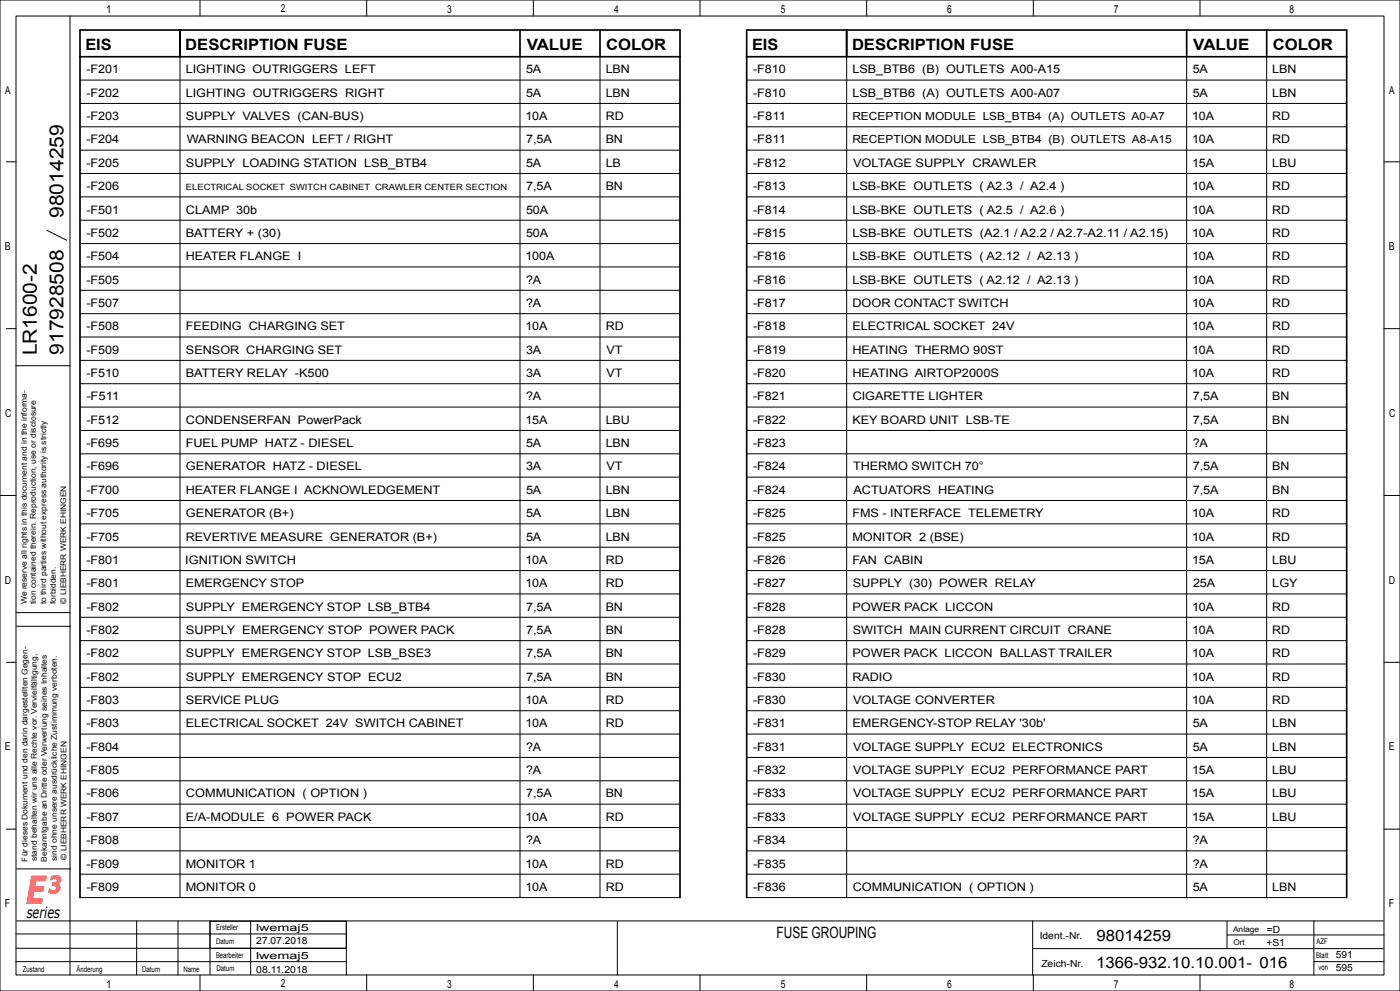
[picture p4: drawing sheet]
<svg xmlns="http://www.w3.org/2000/svg" width="420mm" height="297mm" viewBox="0 0 420 297" stroke-linecap="round" stroke-linejoin="round" font-family="sans-serif">
<defs><g id="words">
<text font-size="11.5" fill="#f00" x="7.7" y="271">E³</text>
<g font-size="5.9">
<text x="19" y="65.3" transform="rotate(-90 19 65.3)">98014259</text>
<text x="11" y="106.5" transform="rotate(-90 11 106.5)">LR1600-2</text>
<text x="19" y="106.3" transform="rotate(-90 19 106.3)">917928508</text>
</g>
<g font-size="4.7">
<text x="25.6" y="15">EIS</text>
<text x="55.6" y="15">DESCRIPTION FUSE</text>
<text x="158" y="15">VALUE</text>
<text x="181.8" y="15">COLOR</text>
<text x="225.6" y="15">EIS</text>
<text x="255.6" y="15">DESCRIPTION FUSE</text>
<text x="358" y="15">VALUE</text>
<text x="381.8" y="15">COLOR</text>
<text x="233" y="281">FUSE GROUPING</text>
<text x="328.9" y="281.9">98014259</text>
<text x="328.8" y="290">1366-932.10.10.001- 016</text>
</g>
<text font-size="4.6" x="8" y="275">series</text>
<g font-size="3.5">
<text x="25.9" y="22">-F201</text>
<text x="55.7" y="22">LIGHTING OUTRIGGERS LEFT</text>
<text x="157.8" y="22">5A</text>
<text x="181.7" y="22">LBN</text>
<text x="225.9" y="22">-F810</text>
<text x="255.7" y="22">LSB_BTB6 (B) OUTLETS A00-A15</text>
<text x="357.8" y="22">5A</text>
<text x="381.7" y="22">LBN</text>
<text x="25.9" y="29">-F202</text>
<text x="55.7" y="29">LIGHTING OUTRIGGERS RIGHT</text>
<text x="157.8" y="29">5A</text>
<text x="181.7" y="29">LBN</text>
<text x="225.9" y="29">-F810</text>
<text x="255.7" y="29">LSB_BTB6 (A) OUTLETS A00-A07</text>
<text x="357.8" y="29">5A</text>
<text x="381.7" y="29">LBN</text>
<text x="25.9" y="36">-F203</text>
<text x="55.8" y="36">SUPPLY VALVES (CAN-BUS)</text>
<text x="157.6" y="36">10A</text>
<text x="181.7" y="36">RD</text>
<text x="225.9" y="36">-F811</text>
<text x="357.6" y="36">10A</text>
<text x="381.7" y="36">RD</text>
<text x="25.9" y="43">-F204</text>
<text x="56" y="43">WARNING BEACON LEFT / RIGHT</text>
<text x="157.8" y="43">7,5A</text>
<text x="181.7" y="43">BN</text>
<text x="225.9" y="43">-F811</text>
<text x="357.6" y="43">10A</text>
<text x="381.7" y="43">RD</text>
<text x="25.9" y="50">-F205</text>
<text x="55.8" y="50">SUPPLY LOADING STATION LSB_BTB4</text>
<text x="157.8" y="50">5A</text>
<text x="181.7" y="50">LB</text>
<text x="225.9" y="50">-F812</text>
<text x="255.9" y="50">VOLTAGE SUPPLY CRAWLER</text>
<text x="357.6" y="50">15A</text>
<text x="381.7" y="50">LBU</text>
<text x="25.9" y="57">-F206</text>
<text x="157.8" y="57">7,5A</text>
<text x="181.7" y="57">BN</text>
<text x="225.9" y="57">-F813</text>
<text x="255.7" y="57">LSB-BKE OUTLETS ( A2.3 / A2.4 )</text>
<text x="357.6" y="57">10A</text>
<text x="381.7" y="57">RD</text>
<text x="25.9" y="64">-F501</text>
<text x="55.8" y="64">CLAMP 30b</text>
<text x="157.8" y="64">50A</text>
<text x="225.9" y="64">-F814</text>
<text x="255.7" y="64">LSB-BKE OUTLETS ( A2.5 / A2.6 )</text>
<text x="357.6" y="64">10A</text>
<text x="381.7" y="64">RD</text>
<text x="25.9" y="71">-F502</text>
<text x="55.7" y="71">BATTERY + (30)</text>
<text x="157.8" y="71">50A</text>
<text x="225.9" y="71">-F815</text>
<text x="255.7" y="71">LSB-BKE OUTLETS (A2.1 / A2.2 / A2.7-A2.11 / A2.15)</text>
<text x="357.6" y="71">10A</text>
<text x="381.7" y="71">RD</text>
<text x="25.9" y="78">-F504</text>
<text x="55.7" y="78">HEATER FLANGE I</text>
<text x="157.6" y="78">100A</text>
<text x="225.9" y="78">-F816</text>
<text x="255.7" y="78">LSB-BKE OUTLETS ( A2.12 / A2.13 )</text>
<text x="357.6" y="78">10A</text>
<text x="381.7" y="78">RD</text>
<text x="25.9" y="85">-F505</text>
<text x="157.8" y="85">?A</text>
<text x="225.9" y="85">-F816</text>
<text x="255.7" y="85">LSB-BKE OUTLETS ( A2.12 / A2.13 )</text>
<text x="357.6" y="85">10A</text>
<text x="381.7" y="85">RD</text>
<text x="25.9" y="92">-F507</text>
<text x="157.8" y="92">?A</text>
<text x="225.9" y="92">-F817</text>
<text x="255.7" y="92">DOOR CONTACT SWITCH</text>
<text x="357.6" y="92">10A</text>
<text x="381.7" y="92">RD</text>
<text x="25.9" y="99">-F508</text>
<text x="55.7" y="99">FEEDING CHARGING SET</text>
<text x="157.6" y="99">10A</text>
<text x="181.7" y="99">RD</text>
<text x="225.9" y="99">-F818</text>
<text x="255.7" y="99">ELECTRICAL SOCKET 24V</text>
<text x="357.6" y="99">10A</text>
<text x="381.7" y="99">RD</text>
<text x="25.9" y="106">-F509</text>
<text x="55.8" y="106">SENSOR CHARGING SET</text>
<text x="157.8" y="106">3A</text>
<text x="181.9" y="106">VT</text>
<text x="225.9" y="106">-F819</text>
<text x="255.7" y="106">HEATING THERMO 90ST</text>
<text x="357.6" y="106">10A</text>
<text x="381.7" y="106">RD</text>
<text x="25.9" y="113">-F510</text>
<text x="55.7" y="113">BATTERY RELAY -K500</text>
<text x="157.8" y="113">3A</text>
<text x="181.9" y="113">VT</text>
<text x="225.9" y="113">-F820</text>
<text x="255.7" y="113">HEATING AIRTOP2000S</text>
<text x="357.6" y="113">10A</text>
<text x="381.7" y="113">RD</text>
<text x="25.9" y="120">-F511</text>
<text x="157.8" y="120">?A</text>
<text x="225.9" y="120">-F821</text>
<text x="255.8" y="120">CIGARETTE LIGHTER</text>
<text x="357.8" y="120">7,5A</text>
<text x="381.7" y="120">BN</text>
<text x="25.9" y="127">-F512</text>
<text x="55.8" y="127">CONDENSERFAN PowerPack</text>
<text x="157.6" y="127">15A</text>
<text x="181.7" y="127">LBU</text>
<text x="225.9" y="127">-F822</text>
<text x="255.7" y="127">KEY BOARD UNIT LSB-TE</text>
<text x="357.8" y="127">7,5A</text>
<text x="381.7" y="127">BN</text>
<text x="25.9" y="134">-F695</text>
<text x="55.7" y="134">FUEL PUMP HATZ - DIESEL</text>
<text x="157.8" y="134">5A</text>
<text x="181.7" y="134">LBN</text>
<text x="225.9" y="134">-F823</text>
<text x="357.8" y="134">?A</text>
<text x="25.9" y="141">-F696</text>
<text x="55.8" y="141">GENERATOR HATZ - DIESEL</text>
<text x="157.8" y="141">3A</text>
<text x="181.9" y="141">VT</text>
<text x="225.9" y="141">-F824</text>
<text x="255.9" y="141">THERMO SWITCH 70°</text>
<text x="357.8" y="141">7,5A</text>
<text x="381.7" y="141">BN</text>
<text x="25.9" y="148">-F700</text>
<text x="55.7" y="148">HEATER FLANGE I ACKNOWLEDGEMENT</text>
<text x="157.8" y="148">5A</text>
<text x="181.7" y="148">LBN</text>
<text x="225.9" y="148">-F824</text>
<text x="256" y="148">ACTUATORS HEATING</text>
<text x="357.8" y="148">7,5A</text>
<text x="381.7" y="148">BN</text>
<text x="25.9" y="155">-F705</text>
<text x="55.8" y="155">GENERATOR (B+)</text>
<text x="157.8" y="155">5A</text>
<text x="181.7" y="155">LBN</text>
<text x="225.9" y="155">-F825</text>
<text x="255.7" y="155">FMS - INTERFACE TELEMETRY</text>
<text x="357.6" y="155">10A</text>
<text x="381.7" y="155">RD</text>
<text x="25.9" y="162">-F705</text>
<text x="55.7" y="162">REVERTIVE MEASURE GENERATOR (B+)</text>
<text x="157.8" y="162">5A</text>
<text x="181.7" y="162">LBN</text>
<text x="225.9" y="162">-F825</text>
<text x="255.7" y="162">MONITOR 2 (BSE)</text>
<text x="357.6" y="162">10A</text>
<text x="381.7" y="162">RD</text>
<text x="25.9" y="169">-F801</text>
<text x="55.6" y="169">IGNITION SWITCH</text>
<text x="157.6" y="169">10A</text>
<text x="181.7" y="169">RD</text>
<text x="225.9" y="169">-F826</text>
<text x="255.7" y="169">FAN CABIN</text>
<text x="357.6" y="169">15A</text>
<text x="381.7" y="169">LBU</text>
<text x="25.9" y="176">-F801</text>
<text x="55.7" y="176">EMERGENCY STOP</text>
<text x="157.6" y="176">10A</text>
<text x="181.7" y="176">RD</text>
<text x="225.9" y="176">-F827</text>
<text x="255.8" y="176">SUPPLY (30) POWER RELAY</text>
<text x="357.9" y="176">25A</text>
<text x="381.7" y="176">LGY</text>
<text x="25.9" y="183">-F802</text>
<text x="55.8" y="183">SUPPLY EMERGENCY STOP LSB_BTB4</text>
<text x="157.8" y="183">7,5A</text>
<text x="181.7" y="183">BN</text>
<text x="225.9" y="183">-F828</text>
<text x="255.7" y="183">POWER PACK LICCON</text>
<text x="357.6" y="183">10A</text>
<text x="381.7" y="183">RD</text>
<text x="25.9" y="190">-F802</text>
<text x="55.8" y="190">SUPPLY EMERGENCY STOP POWER PACK</text>
<text x="157.8" y="190">7,5A</text>
<text x="181.7" y="190">BN</text>
<text x="225.9" y="190">-F828</text>
<text x="255.8" y="190">SWITCH MAIN CURRENT CIRCUIT CRANE</text>
<text x="357.6" y="190">10A</text>
<text x="381.7" y="190">RD</text>
<text x="25.9" y="197">-F802</text>
<text x="55.8" y="197">SUPPLY EMERGENCY STOP LSB_BSE3</text>
<text x="157.8" y="197">7,5A</text>
<text x="181.7" y="197">BN</text>
<text x="225.9" y="197">-F829</text>
<text x="255.7" y="197">POWER PACK LICCON BALLAST TRAILER</text>
<text x="357.6" y="197">10A</text>
<text x="381.7" y="197">RD</text>
<text x="25.9" y="204">-F802</text>
<text x="55.8" y="204">SUPPLY EMERGENCY STOP ECU2</text>
<text x="157.8" y="204">7,5A</text>
<text x="181.7" y="204">BN</text>
<text x="225.9" y="204">-F830</text>
<text x="255.7" y="204">RADIO</text>
<text x="357.6" y="204">10A</text>
<text x="381.7" y="204">RD</text>
<text x="25.9" y="211">-F803</text>
<text x="55.8" y="211">SERVICE PLUG</text>
<text x="157.6" y="211">10A</text>
<text x="181.7" y="211">RD</text>
<text x="225.9" y="211">-F830</text>
<text x="255.9" y="211">VOLTAGE CONVERTER</text>
<text x="357.6" y="211">10A</text>
<text x="381.7" y="211">RD</text>
<text x="25.9" y="218">-F803</text>
<text x="55.7" y="218">ELECTRICAL SOCKET 24V SWITCH CABINET</text>
<text x="157.6" y="218">10A</text>
<text x="181.7" y="218">RD</text>
<text x="225.9" y="218">-F831</text>
<text x="255.7" y="218">EMERGENCY-STOP RELAY '30b'</text>
<text x="357.8" y="218">5A</text>
<text x="381.7" y="218">LBN</text>
<text x="25.9" y="225">-F804</text>
<text x="157.8" y="225">?A</text>
<text x="225.9" y="225">-F831</text>
<text x="255.9" y="225">VOLTAGE SUPPLY ECU2 ELECTRONICS</text>
<text x="357.8" y="225">5A</text>
<text x="381.7" y="225">LBN</text>
<text x="25.9" y="232">-F805</text>
<text x="157.8" y="232">?A</text>
<text x="225.9" y="232">-F832</text>
<text x="255.9" y="232">VOLTAGE SUPPLY ECU2 PERFORMANCE PART</text>
<text x="357.6" y="232">15A</text>
<text x="381.7" y="232">LBU</text>
<text x="25.9" y="239">-F806</text>
<text x="55.8" y="239">COMMUNICATION ( OPTION )</text>
<text x="157.8" y="239">7,5A</text>
<text x="181.7" y="239">BN</text>
<text x="225.9" y="239">-F833</text>
<text x="255.9" y="239">VOLTAGE SUPPLY ECU2 PERFORMANCE PART</text>
<text x="357.6" y="239">15A</text>
<text x="381.7" y="239">LBU</text>
<text x="25.9" y="246">-F807</text>
<text x="55.7" y="246">E/A-MODULE 6 POWER PACK</text>
<text x="157.6" y="246">10A</text>
<text x="181.7" y="246">RD</text>
<text x="225.9" y="246">-F833</text>
<text x="255.9" y="246">VOLTAGE SUPPLY ECU2 PERFORMANCE PART</text>
<text x="357.6" y="246">15A</text>
<text x="381.7" y="246">LBU</text>
<text x="25.9" y="253">-F808</text>
<text x="157.8" y="253">?A</text>
<text x="225.9" y="253">-F834</text>
<text x="357.8" y="253">?A</text>
<text x="25.9" y="260">-F809</text>
<text x="55.7" y="260">MONITOR 1</text>
<text x="157.6" y="260">10A</text>
<text x="181.7" y="260">RD</text>
<text x="225.9" y="260">-F835</text>
<text x="357.8" y="260">?A</text>
<text x="25.9" y="267">-F809</text>
<text x="55.7" y="267">MONITOR 0</text>
<text x="157.6" y="267">10A</text>
<text x="181.7" y="267">RD</text>
<text x="225.9" y="267">-F836</text>
<text x="255.8" y="267">COMMUNICATION ( OPTION )</text>
<text x="357.8" y="267">5A</text>
<text x="381.7" y="267">LBN</text>
</g>
<g font-size="3.3">
<text x="31.9" y="3.8">1</text>
<text x="84.3" y="3.7">2</text>
<text x="134.2" y="3.8">3</text>
<text x="184.3" y="3.8">4</text>
<text x="234.3" y="3.8">5</text>
<text x="284.2" y="3.8">6</text>
<text x="334.2" y="3.8">7</text>
<text x="386.9" y="3.8">8</text>
<text x="1.6" y="28.1">A</text>
<text x="416.8" y="28.1">A</text>
<text x="255.7" y="36">RECEPTION MODULE LSB_BTB4 (A) OUTLETS A0-A7</text>
<text x="255.7" y="43">RECEPTION MODULE LSB_BTB4 (B) OUTLETS A8-A15</text>
<text x="1.5" y="74.9">B</text>
<text x="416.7" y="74.9">B</text>
<text x="1.6" y="124.9">C</text>
<text x="416.8" y="124.9">C</text>
<text x="1.5" y="174.9">D</text>
<text x="416.7" y="174.9">D</text>
<text x="1.5" y="224.9">E</text>
<text x="416.7" y="224.9">E</text>
<text x="1.4" y="271.9">F</text>
<text x="416.6" y="271.9">F</text>
<text x="31.9" y="296">1</text>
<text x="84.3" y="295.9">2</text>
<text x="134.2" y="296">3</text>
<text x="184.3" y="296">4</text>
<text x="234.3" y="296">5</text>
<text x="284.2" y="296">6</text>
<text x="334.2" y="296">7</text>
<text x="386.9" y="296">8</text>
</g>
<g font-size="2.9">
<text x="76.8" y="279">lwemaj5</text>
<text x="311.9" y="281.5">Ident.-Nr.</text>
<text x="380" y="279.5">=D</text>
<text x="76.8" y="287.5">lwemaj5</text>
<text x="76.9" y="283">27.07.2018</text>
<text x="379.9" y="283.4">+S1</text>
<text x="400.8" y="287.2">591</text>
<text x="76.9" y="291.5">08.11.2018</text>
<text x="312.4" y="289.7">Zeich-Nr.</text>
<text x="400.8" y="291.1">595</text>
</g>
<text font-size="2.6" x="55.8" y="57">ELECTRICAL SOCKET SWITCH CABINET CRAWLER CENTER SECTION</text>
<g font-size="2.3">
<text x="8" y="181.1" transform="rotate(-90 8 181.1)">We reserve all rights in this document and in the informa-</text>
<text x="10.7" y="181.1" transform="rotate(-90 10.7 181.1)">tion contained therein. Reproduction, use or disclosure</text>
<text x="13.8" y="181.1" transform="rotate(-90 13.8 181.1)">to third parties without express authority is strictly</text>
<text x="16.7" y="181.1" transform="rotate(-90 16.7 181.1)">forbidden.</text>
<text x="19.8" y="181" transform="rotate(-90 19.8 181)">© LIEBHERR WERK EHINGEN</text>
<text x="19.9" y="257.7" transform="rotate(-90 19.9 257.7)">© LIEBHERR WERK EHINGEN</text>
<text x="8.2" y="258.2" transform="rotate(-90 8.2 258.2)">Für dieses Dokument und den darin dargestellten Gegen-</text>
<text x="11" y="258.1" transform="rotate(-90 11 258.1)">stand behalten wir uns alle Rechte vor. Vervielfältigung,</text>
<text x="14" y="258.2" transform="rotate(-90 14 258.2)">Bekanntgabe an Dritte oder Verwertung seines Inhaltes</text>
<text x="17" y="258" transform="rotate(-90 17 258)">sind ohne unsere ausdrückliche Zustimmung verboten.</text>
<text x="64.8" y="278.8">Ersteller</text>
<text x="369.9" y="279.3">Anlage</text>
<text x="64.8" y="282.9">Datum</text>
<text x="64.8" y="287">Bearbeiter</text>
<text x="370" y="283.2">Ort</text>
<text x="394.9" y="287.1">Blatt</text>
<text x="394.9" y="283">AZF</text>
<text x="6.8" y="291.2">Zustand</text>
<text x="22.9" y="291.2">Änderung</text>
<text x="42.6" y="291.2">Datum</text>
<text x="55" y="291.2">Name</text>
<text x="64.9" y="290.9">Datum</text>
<text x="395.6" y="290.8">von</text>
</g>
</g></defs>
<g fill="none" stroke="#000" stroke-width=".3">
<path d="M0 0h420v297h-420zM4.8 4.8h410.4v287.4h-410.4zM21 4.8v287.4M54 17v252M60 0v4.8M110 0v4.8M156 17v252M160 0v4.8M180 17v252M210 0v4.8M254 17v252M260 0v4.8"/>
<path d="M310 0v4.8M356 17v252M360 0v4.8M380 17v252M24 24h180M24 31h180M24 38h180M224 24h180M224 31h180M224 38h180M1.9 48.5h2.9M24 45h180"/>
<path d="M24 52h180M24 59h180M224 45h180M224 52h180M224 59h180M415.2 48.5h4.8M14 69l6 3M24 66h180M24 73h180M224 66h180M224 73h180M1.9 98.5h2.9"/>
<path d="M24 80h180M24 87h180M24 94h180M224 80h180M224 87h180M224 94h180M415.2 98.5h4.8M4.8 109.6h16.2M24 101h180M24 108h180M24 115h180M224 101h180"/>
<path d="M224 108h180M224 115h180M24 122h180M24 129h180M24 136h180M224 122h180M224 129h180M224 136h180M0 148.5h4.8M24 143h180M24 150h180M24 157h180"/>
<path d="M224 143h180M224 150h180M224 157h180M415.2 148.5h4.7M24 164h180M24 171h180M24 178h180M224 164h180M224 171h180M224 178h180M1.9 198.5h2.9M4.8 183.6h16.2"/>
<path d="M5 187.7h16.2M24 185h180M24 192h180M24 199h180M224 185h180M224 192h180M224 199h180M415.2 198.5h4.8M24 206h180M24 213h180M24 220h180M224 206h180"/>
<path d="M224 213h180M224 220h180M24 227h180M24 234h180M224 227h180M224 234h180M1.9 248.5h2.9M24 241h180M24 248h180M24 255h180M224 241h180M224 248h180"/>
<path d="M224 255h180M415.2 248.5h4.8M4.8 279.9h99.1M5 260.4h16.2M5 276h410M24 262h180M24 269h180M41 276v16.1M53.4 276v16.2M63 276.1h40.9v8.1h-40.9zM63 276v16M75.2 276v16"/>
<path d="M103.9 276.2v16M185.2 276.2v16M224 262h180M224 269h180M309.8 276v16.2M368.1 276.1v8.2M394.2 276v16.2M4.7 288.2h99.2M4.8 284.2h99.1M60 292.2v4.8M110 292.2v4.8M160 292.2v4.8"/>
<path d="M210 292.2v4.8M260 292.2v4.8M310 292.2v4.8M310 284.3h105M360 292.2v4.8M368.1 280.2h47.1M415.2 288.2h-21"/>
</g>
<path d="M24 17h180M54 9v8M156 9v8M180 9v8M224 17h180M254 9v8M356 9v8M380 9v8M24 269v-260h180v260M224 269v-260h180v260" fill="none" stroke="#000" stroke-width=".5"/>
<use href="#words"/>
</svg>
